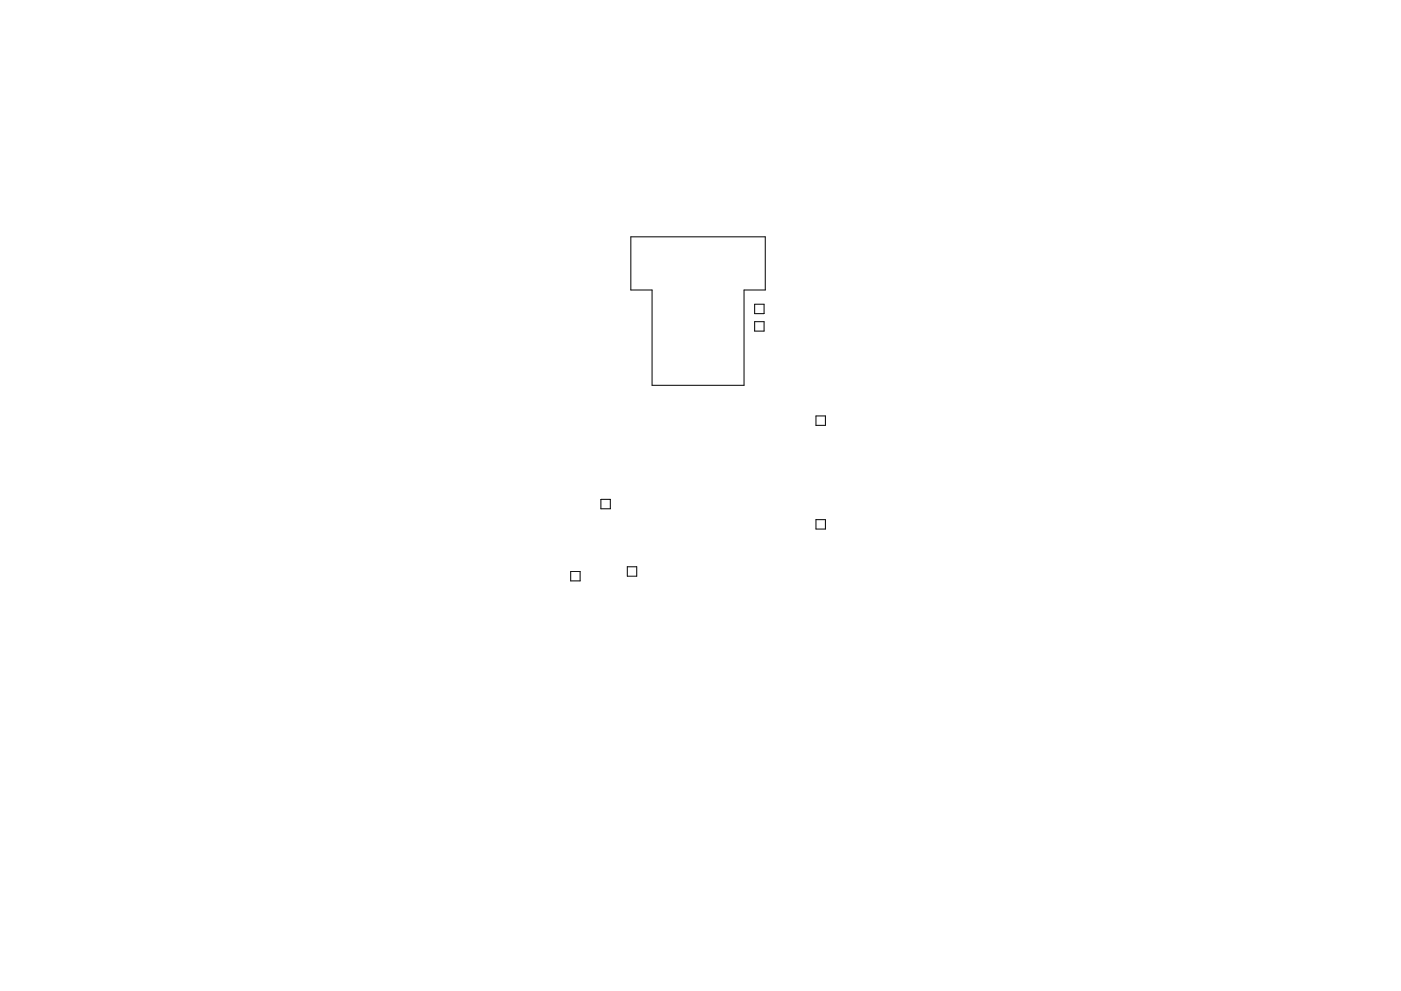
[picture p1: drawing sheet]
<svg xmlns="http://www.w3.org/2000/svg" width="297mm" height="210mm" viewBox="0 0 297 210" stroke-linecap="round" stroke-linejoin="round" font-family="sans-serif">
<path d="M133.8 50.2h28.5v11.3h-4.5v20.2h-19.6v-20.2h-4.4zM160 64.5h2v2h-2zM160 68.2h2v2h-2zM173 88.2h2v2h-2zM127.4 105.9h2v2h-2zM173 110.2h2v2h-2zM121 121.2h2v2h-2zM133 120.2h2v2h-2z" fill="none" stroke="#000" stroke-width=".21"/>
</svg>
